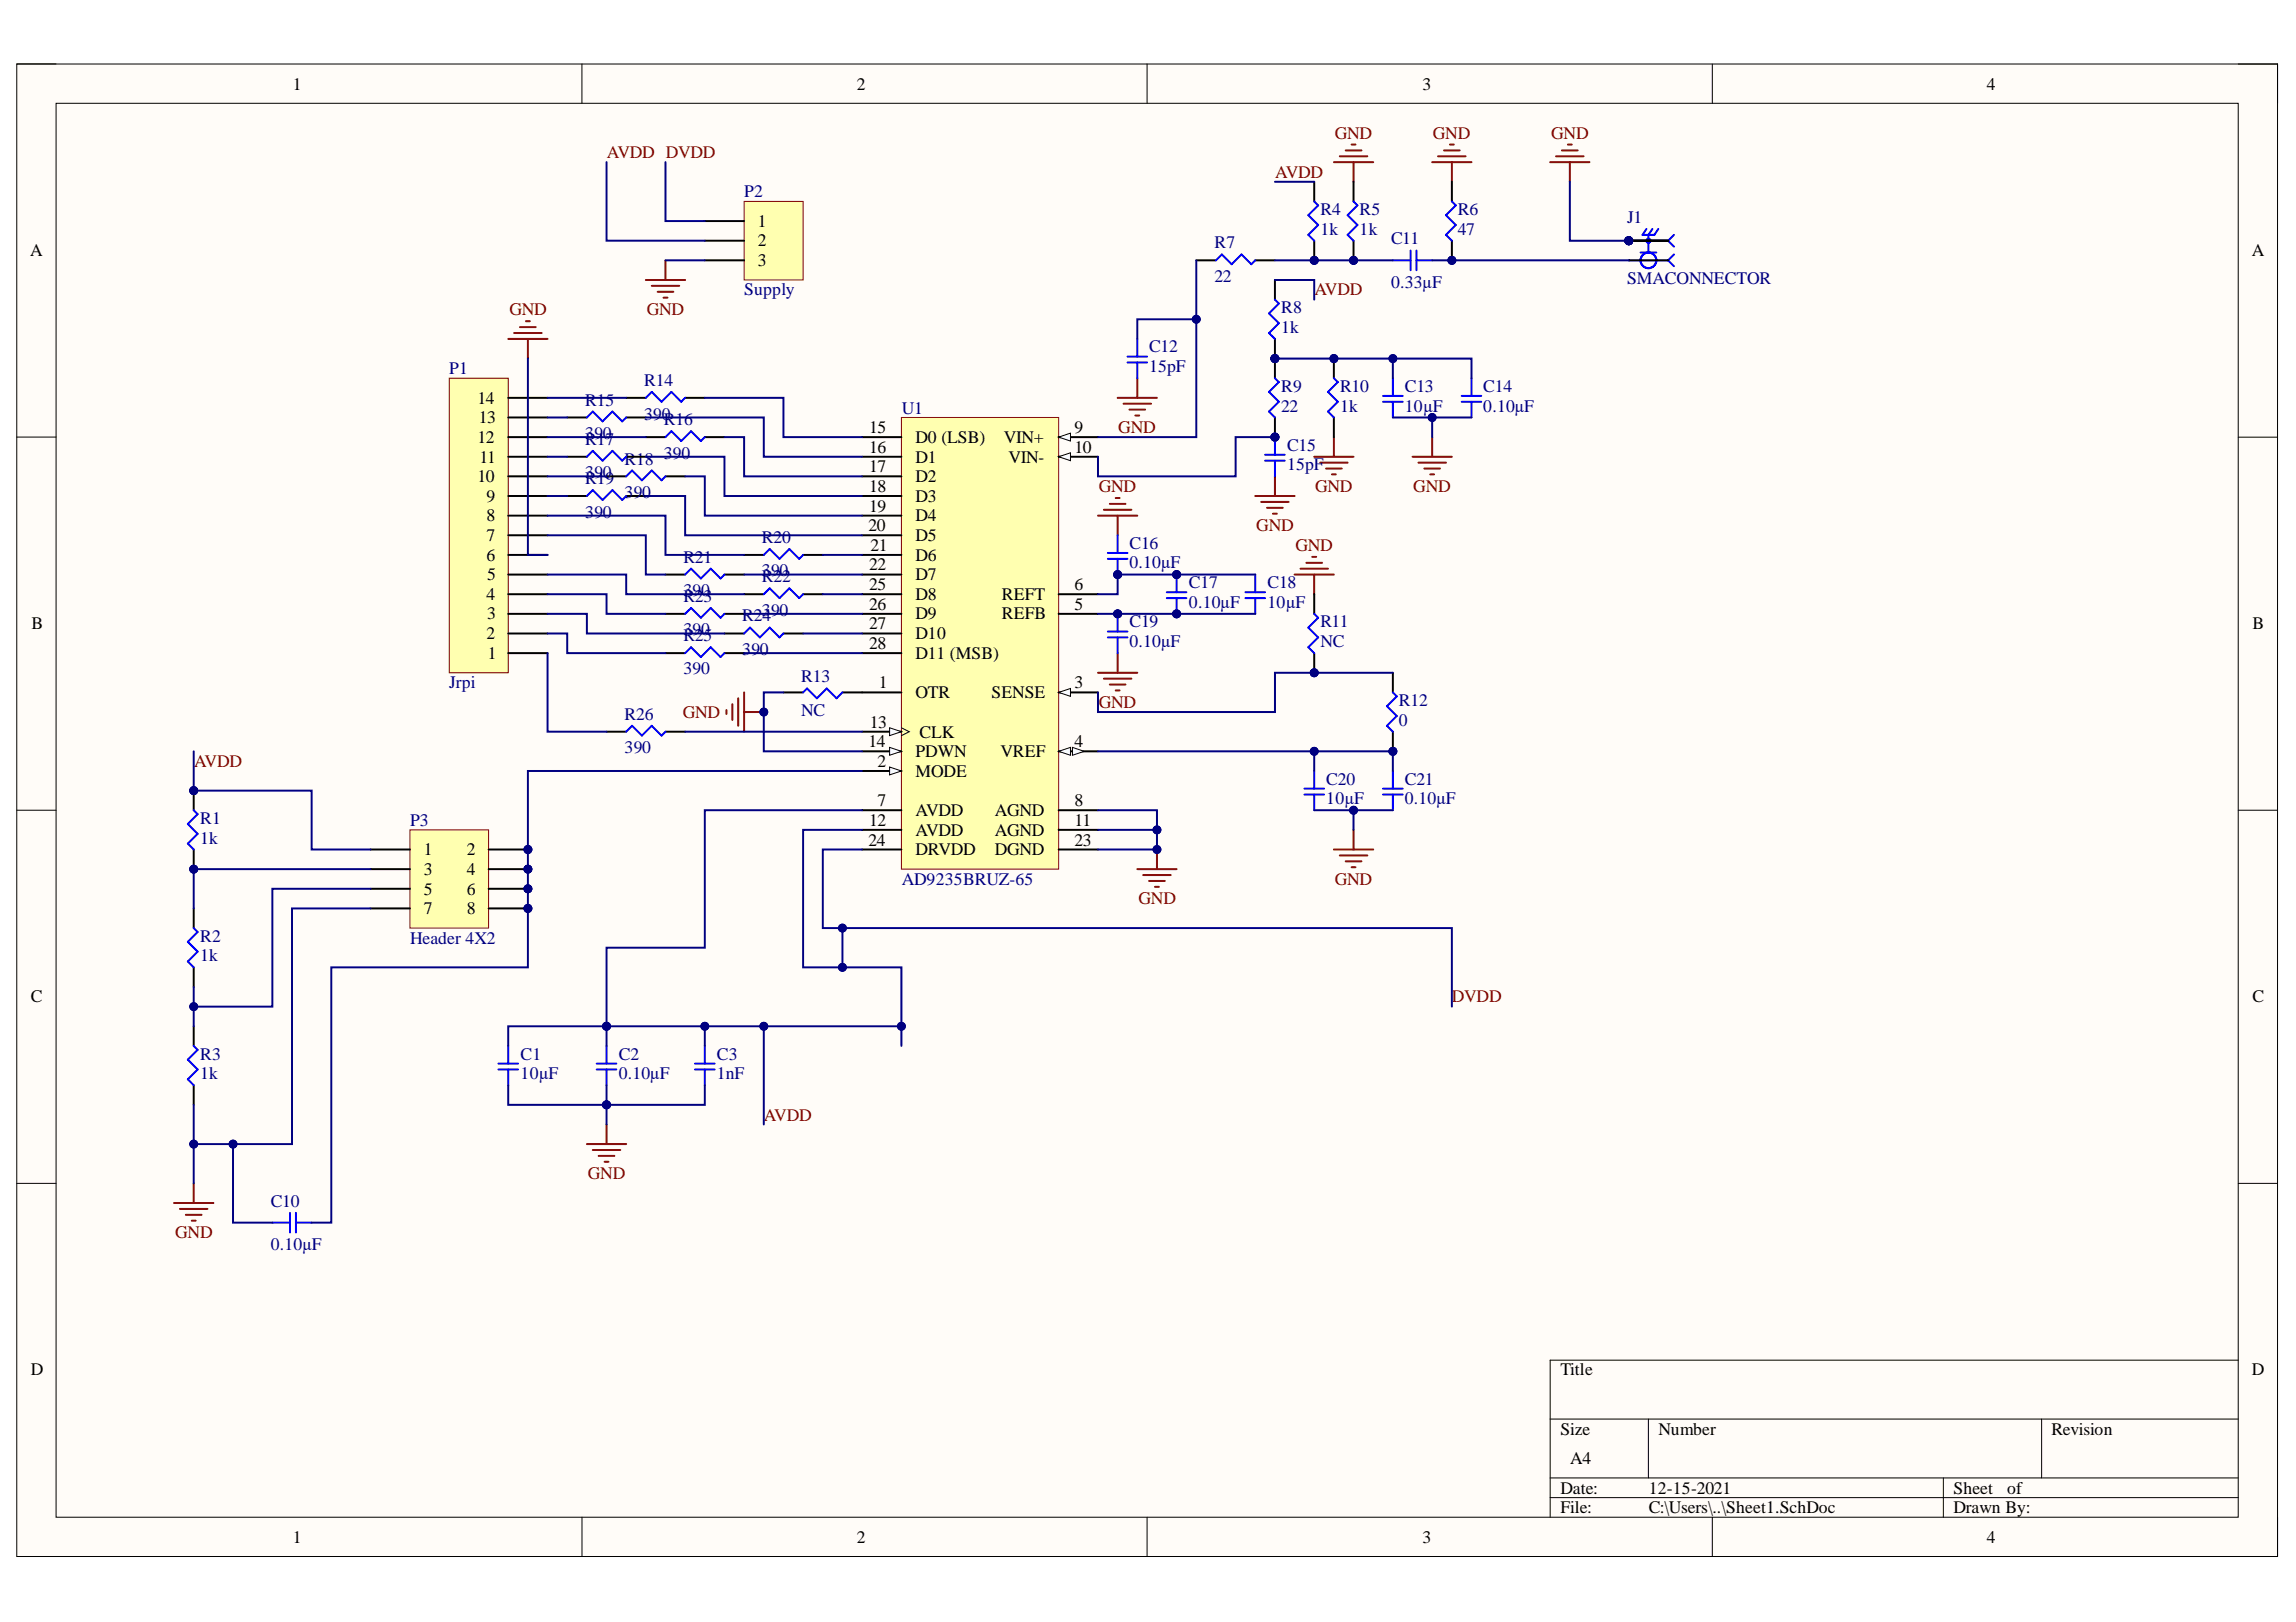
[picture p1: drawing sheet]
<svg xmlns="http://www.w3.org/2000/svg" width="297mm" height="210mm" viewBox="0 0 297 210" stroke-linecap="round" stroke-linejoin="round" font-family="sans-serif">
<defs><g id="words">
<g font-size="2.3">
<text x="37.9" y="11.6">1</text>
<text x="110.8" y="11.6">2</text>
<text x="184" y="11.6">3</text>
<text x="257" y="11.6">4</text>
<text x="98.1" y="29.3">1</text>
<text x="3.9" y="33.2">A</text>
<text x="98.1" y="31.9">2</text>
<text x="98.1" y="34.4">3</text>
<text x="291.3" y="33.2">A</text>
<text x="61.8" y="52.3">14</text>
<text x="61.8" y="57.3">12</text>
<text x="61.9" y="54.8">13</text>
<text x="62" y="59.9">11</text>
<text x="112.4" y="56.1">15</text>
<text x="112.4" y="58.6">16</text>
<text x="118.5" y="57.3">D0 (LSB)</text>
<text x="118.5" y="59.9">D1</text>
<text x="129.9" y="57.3">VIN+</text>
<text x="130.5" y="59.9">VIN-</text>
<text x="139" y="56.1">9</text>
<text x="139" y="58.6">10</text>
<text x="61.8" y="62.4">10</text>
<text x="62.9" y="64.9">9</text>
<text x="112.4" y="61.1">17</text>
<text x="112.4" y="63.7">18</text>
<text x="118.5" y="62.4">D2</text>
<text x="118.5" y="64.9">D3</text>
<text x="62.9" y="70">7</text>
<text x="62.9" y="67.5">8</text>
<text x="112.4" y="68.7">20</text>
<text x="112.4" y="66.2">19</text>
<text x="112.6" y="71.3">21</text>
<text x="118.5" y="67.5">D4</text>
<text x="118.5" y="70">D5</text>
<text x="62.9" y="77.6">4</text>
<text x="62.9" y="72.6">6</text>
<text x="63" y="75.1">5</text>
<text x="112.4" y="73.8">22</text>
<text x="112.4" y="76.4">25</text>
<text x="118.5" y="72.6">D6</text>
<text x="118.5" y="75.1">D7</text>
<text x="118.5" y="77.6">D8</text>
<text x="129.6" y="77.6">REFT</text>
<text x="139" y="76.4">6</text>
<text x="4.1" y="81.4">B</text>
<text x="62.9" y="82.7">2</text>
<text x="63" y="80.2">3</text>
<text x="112.4" y="78.9">26</text>
<text x="112.4" y="81.4">27</text>
<text x="112.4" y="84">28</text>
<text x="118.5" y="80.2">D9</text>
<text x="118.5" y="82.7">D10</text>
<text x="129.6" y="80.2">REFB</text>
<text x="139" y="78.9">5</text>
<text x="291.4" y="81.4">B</text>
<text x="63.1" y="85.2">1</text>
<text x="113.7" y="89">1</text>
<text x="118.5" y="85.2">D11 (MSB)</text>
<text x="139" y="89">3</text>
<text x="112.5" y="94.2">13</text>
<text x="118.5" y="90.3">OTR</text>
<text x="119" y="95.5">CLK</text>
<text x="128.3" y="90.3">SENSE</text>
<text x="112.4" y="96.7">14</text>
<text x="113.5" y="99.3">2</text>
<text x="118.5" y="100.5">MODE</text>
<text x="118.5" y="98">PDWN</text>
<text x="129.5" y="98">VREF</text>
<text x="139" y="96.7">4</text>
<text x="112.4" y="106.9">12</text>
<text x="113.5" y="104.3">7</text>
<text x="118.5" y="105.6">AVDD</text>
<text x="128.7" y="105.6">AGND</text>
<text x="139" y="104.3">8</text>
<text x="139" y="106.9">11</text>
<text x="54.8" y="110.7">1</text>
<text x="54.8" y="113.2">3</text>
<text x="60.4" y="110.7">2</text>
<text x="60.4" y="113.2">4</text>
<text x="112.4" y="109.4">24</text>
<text x="118.5" y="108.1">AVDD</text>
<text x="118.5" y="110.7">DRVDD</text>
<text x="128.7" y="108.1">AGND</text>
<text x="128.7" y="110.7">DGND</text>
<text x="139" y="109.4">23</text>
<text x="54.8" y="115.8">5</text>
<text x="54.8" y="118.3">7</text>
<text x="60.4" y="115.8">6</text>
<text x="60.4" y="118.3">8</text>
<text x="4" y="129.7">C</text>
<text x="291.4" y="129.7">C</text>
<text x="4" y="178">D</text>
<text x="201.9" y="178">Title</text>
<text x="291.3" y="178">D</text>
<text x="201.9" y="185.7">Size</text>
<text x="214.6" y="185.7">Number</text>
<text x="265.4" y="185.7">Revision</text>
<text x="203.1" y="189.5">A4</text>
<text x="201.9" y="193.3">Date:</text>
<text x="201.9" y="195.8">File:</text>
<text x="213.3" y="193.3">12-15-2021</text>
<text x="213.3" y="195.8">C:\Users\..\Sheet1.SchDoc</text>
<text x="252.7" y="193.3">Sheet</text>
<text x="252.7" y="195.8">Drawn By:</text>
<text x="259.7" y="193.3">of</text>
<text x="37.9" y="199.6">1</text>
<text x="110.8" y="199.6">2</text>
<text x="184" y="199.6">3</text>
<text x="257" y="199.6">4</text>
</g>
<g font-size="2.3" fill="#800000">
<text x="172.7" y="17.9">GND</text>
<text x="185.4" y="17.9">GND</text>
<text x="200.7" y="17.9">GND</text>
<text x="78.5" y="20.5">AVDD DVDD</text>
<text x="165" y="23">AVDD</text>
<text x="65.9" y="40.8">GND</text>
<text x="83.7" y="40.8">GND</text>
<text x="170.1" y="38.2">AVDD</text>
<text x="144.7" y="56.1">GND</text>
<text x="142.1" y="63.7">GND</text>
<text x="170.1" y="63.7">GND</text>
<text x="182.8" y="63.7">GND</text>
<text x="162.5" y="68.7">GND</text>
<text x="167.6" y="71.3">GND</text>
<text x="88.3" y="92.9">GND</text>
<text x="142.1" y="91.6">GND</text>
<text x="25.1" y="99.3">AVDD</text>
<text x="147.3" y="117">GND</text>
<text x="172.7" y="114.5">GND</text>
<text x="187.8" y="129.7">DVDD</text>
<text x="98.8" y="145">AVDD</text>
<text x="76.1" y="152.6">GND</text>
<text x="22.7" y="160.2">GND</text>
</g>
<g font-size="2.3" fill="#000080">
<text x="96.3" y="25.5">P2</text>
<text x="170.8" y="27.8">R4</text>
<text x="175.9" y="27.8">R5</text>
<text x="188.6" y="27.8">R6</text>
<text x="210.5" y="28.8">J1</text>
<text x="157.1" y="32.1">R7</text>
<text x="170.8" y="30.4">1k</text>
<text x="175.9" y="30.4">1k</text>
<text x="180" y="31.6">C11</text>
<text x="188.6" y="30.4">47</text>
<text x="96.3" y="38.2">Supply</text>
<text x="157.1" y="36.4">22</text>
<text x="165.7" y="40.5">R8</text>
<text x="180" y="37.2">0.33µF</text>
<text x="210.5" y="36.7">SMACONNECTOR</text>
<text x="148.7" y="45.6">C12</text>
<text x="165.7" y="43">1k</text>
<text x="58.1" y="48.4">P1</text>
<text x="75.7" y="52.5">R15</text>
<text x="83.3" y="50">R14</text>
<text x="116.7" y="53.5">U1</text>
<text x="148.7" y="48.1">15pF</text>
<text x="165.7" y="50.7">R9</text>
<text x="165.7" y="53.3">22</text>
<text x="173.4" y="50.7">R10</text>
<text x="173.4" y="53.3">1k</text>
<text x="181.7" y="50.7">C13</text>
<text x="181.7" y="53.3">10µF</text>
<text x="191.9" y="50.7">C14</text>
<text x="191.9" y="53.3">0.10µF</text>
<text x="75.7" y="57.6">R17</text>
<text x="75.7" y="56.8">390</text>
<text x="83.3" y="54.3">390</text>
<text x="85.9" y="55.1">R16</text>
<text x="85.9" y="59.4">390</text>
<text x="166.5" y="58.3">C15</text>
<text x="75.7" y="62.7">R19</text>
<text x="75.7" y="61.9">390</text>
<text x="80.8" y="60.1">R18</text>
<text x="80.8" y="64.4">390</text>
<text x="166.5" y="60.9">15pF</text>
<text x="75.7" y="67">390</text>
<text x="98.6" y="70.3">R20</text>
<text x="146.1" y="71">C16</text>
<text x="88.4" y="77.9">R23</text>
<text x="88.4" y="72.8">R21</text>
<text x="88.4" y="77.1">390</text>
<text x="98.6" y="75.3">R22</text>
<text x="98.6" y="74.6">390</text>
<text x="146.1" y="73.6">0.10µF</text>
<text x="153.8" y="76.1">C17</text>
<text x="164" y="76.1">C18</text>
<text x="88.4" y="83">R25</text>
<text x="88.4" y="82.2">390</text>
<text x="96" y="80.4">R24</text>
<text x="98.6" y="79.7">390</text>
<text x="146.1" y="81.2">C19</text>
<text x="146.1" y="83.7">0.10µF</text>
<text x="153.8" y="78.6">0.10µF</text>
<text x="164" y="78.6">10µF</text>
<text x="170.8" y="81.2">R11</text>
<text x="170.8" y="83.7">NC</text>
<text x="58.1" y="89">Jrpi</text>
<text x="88.4" y="87.3">390</text>
<text x="96" y="84.7">390</text>
<text x="103.6" y="88.3">R13</text>
<text x="80.8" y="93.2">R26</text>
<text x="103.6" y="92.7">NC</text>
<text x="181" y="91.3">R12</text>
<text x="181" y="93.9">0</text>
<text x="80.8" y="97.5">390</text>
<text x="171.6" y="101.6">C20</text>
<text x="181.7" y="101.6">C21</text>
<text x="25.9" y="106.6">R1</text>
<text x="53" y="106.9">P3</text>
<text x="171.6" y="104.1">10µF</text>
<text x="181.7" y="104.1">0.10µF</text>
<text x="25.9" y="109.2">1k</text>
<text x="116.7" y="114.5">AD9235BRUZ-65</text>
<text x="25.9" y="121.8">R2</text>
<text x="25.9" y="124.4">1k</text>
<text x="53" y="122.1">Header 4X2</text>
<text x="25.9" y="137.1">R3</text>
<text x="67.3" y="137.1">C1</text>
<text x="80" y="137.1">C2</text>
<text x="92.7" y="137.1">C3</text>
<text x="25.9" y="139.7">1k</text>
<text x="67.3" y="139.7">10µF</text>
<text x="80" y="139.7">0.10µF</text>
<text x="92.7" y="139.7">1nF</text>
<text x="35" y="156.2">C10</text>
<text x="35" y="161.8">0.10µF</text>
</g>
</g></defs>
<path d="M2.2 8.3h292.5v193.1h-292.5z" fill-rule="evenodd" fill="#fffcf8"/>
<path d="M2.2 8.3h292.5v193.1h-292.5z" fill="none" stroke="#000" stroke-width=".13"/>
<path d="M7.3 13.4h282.3v182.9h-282.3z" fill-rule="evenodd" fill="#fffcf8"/>
<g fill="none" stroke="#000" stroke-width=".13">
<path d="M2.2 8.3h5.1M7.3 13.4h282.3v182.9h-282.3zM75.3 8.3v5.1M148.4 8.3v5.1M221.5 8.3v5.1M289.6 8.3h5.1v5.1M2.2 56.6h5.1M289.6 56.6h5.1M2.2 104.9h5.1M289.6 104.9h5.1M2.2 153.1h5.1M289.6 153.1h5.1"/>
<path d="M289.6 176h-89.1v20.3M75.3 196.3v5.1M148.4 196.3v5.1M200.5 183.6h89.1M200.5 191.3h89.1M200.5 193.8h89.1M213.3 183.6v7.7M221.5 196.3v5.1M251.4 191.3v5M264.1 183.6v7.7M294.7 196.3v5.1"/>
</g>
<path d="M116.6 54h20.4v58.5h-20.4z" fill-rule="evenodd" fill="#ffffb0"/>
<path d="M116.6 54h20.4v58.5h-20.4z" fill="none" stroke="#800000" stroke-width=".13"/>
<path d="M111.5 89.6h5.1M111.5 99.8h5.1" fill="none" stroke="#000" stroke-width=".25"/>
<path d="M115.1 99.3l1.5 .5-1.5 .5z" fill="#f8fcff"/>
<path d="M115.1 99.3l1.5 .5-1.5 .5z" fill="none" stroke="#000" stroke-width=".13"/>
<path d="M137 89.6h5" fill="none" stroke="#000" stroke-width=".25"/>
<path d="M137 89.6l1.5-.5v1z" fill="#f8fcff"/>
<path d="M137 89.6l1.5-.5v1z" fill="none" stroke="#000" stroke-width=".13"/>
<path d="M137 97.2h5" fill="none" stroke="#000" stroke-width=".25"/>
<path d="M137 97.2l1.5-.5v1z" fill="#f8fcff"/>
<path d="M137 97.2l1.5-.5v1z" fill="none" stroke="#000" stroke-width=".13"/>
<path d="M138.7 96.7l1.6 .5-1.6 .5z" fill="#f8fcff"/>
<path d="M138.7 96.7l1.6 .5-1.6 .5z" fill="none" stroke="#000" stroke-width=".13"/>
<path d="M137 56.6h5M137 79.4h5M137 76.9h5M111.5 104.9h5.1M137 104.9h5" fill="none" stroke="#000" stroke-width=".25"/>
<path d="M137 56.6l1.5-.5v1z" fill="#f8fcff"/>
<path d="M137 56.6l1.5-.5v1z" fill="none" stroke="#000" stroke-width=".13"/>
<path d="M137 59.1h5" fill="none" stroke="#000" stroke-width=".25"/>
<path d="M137 59.1l1.5-.5v1z" fill="#f8fcff"/>
<path d="M137 59.1l1.5-.5v1z" fill="none" stroke="#000" stroke-width=".13"/>
<path d="M111.5 94.7h5.1M111.5 107.4h5.1M137 107.4h5" fill="none" stroke="#000" stroke-width=".25"/>
<path d="M115.1 94.2l1.5 .5-1.5 .5z" fill="#f8fcff"/>
<path d="M115.1 94.2l1.5 .5-1.5 .5zM116.6 94.2l1 .5-1 .5" fill="none" stroke="#000" stroke-width=".13"/>
<path d="M111.5 97.2h5.1" fill="none" stroke="#000" stroke-width=".25"/>
<path d="M115.1 96.7l1.5 .5-1.5 .5z" fill="#f8fcff"/>
<path d="M115.1 96.7l1.5 .5-1.5 .5z" fill="none" stroke="#000" stroke-width=".13"/>
<g fill="none" stroke="#000" stroke-width=".25">
<path d="M111.5 56.6h5.1M111.5 59.1h5.1M111.5 61.6h5.1M111.5 64.2h5.1M111.5 66.7h5.1M111.5 69.3h5.1M111.5 71.8h5.1M111.5 74.4h5.1M111.5 76.9h5.1M111.5 79.4h5.1M111.5 82h5.1M111.5 84.5h5.1"/>
<path d="M111.5 109.9h5.1M137 109.9h5"/>
</g>
<path d="M147.1 112.5h5.1M147.9 113.2h3.6M148.7 114h2M149.4 114.8h.5M149.7 109.9v2.6" fill="none" stroke="#800000" stroke-width=".25"/>
<circle cx="149.7" cy="109.9" r=".51" fill="#000080"/>
<circle cx="149.7" cy="109.9" r=".51" fill="none" stroke="#000080" stroke-width=".13"/>
<g fill="none" stroke="#800000" stroke-width=".25">
<path d="M83.6 36.2h5M84.3 37h3.6M85.1 37.8h2M85.8 38.5h.6M86.1 33.7v2.5M142 66.7h5.1M142.8 66h3.6M143.6 65.2h2M144.3 64.4h.5M144.6 66.7v2.6M167.5 74.4h5.1M168.2 73.6h3.6"/>
<path d="M169 72.8h2M169.8 72.1h.5M170 74.4v2.5M94 91.9v.5M94.7 91.1v2.1M95.5 90.4v3.5M96.3 89.6v5.1M96.3 92.1h2.5M142 87.1h5.1M142.8 87.8h3.6M143.6 88.6h2M144.3 89.4h.5"/>
<path d="M144.6 84.5v2.6M172.6 109.9h5.1M173.3 110.7h3.6M174.1 111.5h2M174.9 112.2h.5M175.1 107.4v2.5M22.5 155.7h5.1M23.3 156.4h3.5M24 157.2h2.1M24.8 158h.5M25.1 153.1v2.6M75.9 148.1h5.1"/>
<path d="M76.7 148.8h3.5M77.4 149.6h2.1M78.2 150.3h.5M78.5 145.5v2.6"/>
</g>
<circle cx="98.8" cy="92.1" r=".51" fill="#000080"/>
<circle cx="98.8" cy="92.1" r=".51" fill="none" stroke="#000080" stroke-width=".13"/>
<g fill="none" stroke="#800000" stroke-width=".25">
<path d="M174.1 19.5h2M174.9 18.7h.5M186.8 19.5h2M187.6 18.7h.5M202.1 19.5h2M202.8 18.7h.5M172.6 21h5.1M173.3 20.2h3.6M175.1 21v2.5M185.3 21h5.1M186 20.2h3.6M187.8 21v2.5"/>
<path d="M200.5 21h5.1M201.3 20.2h3.6M203.1 21v2.5M144.6 51.5h5.1M145.4 52.2h3.5M146.1 53h2.1M146.9 53.8h.5M147.1 48.9v2.6M170 59.1h5.1M170.8 59.9h3.5M172.6 56.6v2.5M182.7 59.1h5.1"/>
<path d="M183.5 59.9h3.6M185.3 56.6v2.5M162.4 64.2h5.1M163.2 65h3.5M163.9 65.7h2.1M164.7 66.5h.5M164.9 61.6v2.6M171.6 60.6h2M172.3 61.4h.5M184.3 60.6h2M185 61.4h.5"/>
</g>
<path d="M58.1 48.9h7.7v38.2h-7.7z" fill-rule="evenodd" fill="#ffffb0"/>
<path d="M58.1 48.9h7.7v38.2h-7.7z" fill="none" stroke="#800000" stroke-width=".13"/>
<g fill="none" stroke="#000" stroke-width=".25">
<path d="M65.8 59.1h5M65.8 56.6h5M65.8 54h5M65.8 51.5h5M65.8 79.4h5M65.8 76.9h5M65.8 74.4h5M65.8 71.8h5M65.8 69.3h5M65.8 66.7h5M65.8 64.2h5M65.8 61.6h5"/>
<path d="M65.8 84.5h5M65.8 82h5"/>
</g>
<path d="M65.8 43.9h5M66.5 43.1h3.6M67.3 42.3h2M68 41.6h.5M68.3 43.9v2.5" fill="none" stroke="#800000" stroke-width=".25"/>
<path d="M96.3 26.1h7.6v10.1h-7.6z" fill-rule="evenodd" fill="#ffffb0"/>
<path d="M96.3 26.1h7.6v10.1h-7.6z" fill="none" stroke="#800000" stroke-width=".13"/>
<path d="M91.2 28.6h5.1M91.2 31.1h5.1M91.2 33.7h5.1" fill="none" stroke="#000" stroke-width=".25"/>
<circle cx="68.3" cy="109.9" r=".51" fill="#000080"/>
<circle cx="68.3" cy="109.9" r=".51" fill="none" stroke="#000080" stroke-width=".13"/>
<circle cx="68.3" cy="112.5" r=".51" fill="#000080"/>
<circle cx="68.3" cy="112.5" r=".51" fill="none" stroke="#000080" stroke-width=".13"/>
<circle cx="68.3" cy="115" r=".51" fill="#000080"/>
<circle cx="68.3" cy="115" r=".51" fill="none" stroke="#000080" stroke-width=".13"/>
<circle cx="68.3" cy="117.6" r=".51" fill="#000080"/>
<circle cx="68.3" cy="117.6" r=".51" fill="none" stroke="#000080" stroke-width=".13"/>
<path d="M53 107.4h10.2v12.7h-10.2z" fill-rule="evenodd" fill="#ffffb0"/>
<path d="M53 107.4h10.2v12.7h-10.2z" fill="none" stroke="#800000" stroke-width=".13"/>
<path d="M47.9 109.9h5.1M63.2 109.9h5.1" fill="none" stroke="#000" stroke-width=".25"/>
<circle cx="68.3" cy="109.9" r=".51" fill="#000080"/>
<circle cx="68.3" cy="109.9" r=".51" fill="none" stroke="#000080" stroke-width=".13"/>
<path d="M47.9 112.5h5.1M63.2 112.5h5.1" fill="none" stroke="#000" stroke-width=".25"/>
<circle cx="68.3" cy="112.5" r=".51" fill="#000080"/>
<circle cx="68.3" cy="112.5" r=".51" fill="none" stroke="#000080" stroke-width=".13"/>
<path d="M47.9 115h5.1M63.2 115h5.1" fill="none" stroke="#000" stroke-width=".25"/>
<circle cx="68.3" cy="115" r=".51" fill="#000080"/>
<circle cx="68.3" cy="115" r=".51" fill="none" stroke="#000080" stroke-width=".13"/>
<path d="M47.9 117.6h5.1M63.2 117.6h5.1" fill="none" stroke="#000" stroke-width=".25"/>
<circle cx="68.3" cy="117.6" r=".51" fill="#000080"/>
<circle cx="68.3" cy="117.6" r=".51" fill="none" stroke="#000080" stroke-width=".13"/>
<circle cx="210.7" cy="31.2" r=".51" fill="#000080"/>
<circle cx="210.7" cy="31.2" r=".51" fill="none" stroke="#000080" stroke-width=".13"/>
<circle cx="210.7" cy="31.2" r=".51" fill="#000080"/>
<circle cx="210.7" cy="31.2" r=".51" fill="none" stroke="#000080" stroke-width=".13"/>
<circle cx="210.7" cy="31.2" r=".51" fill="#000080"/>
<circle cx="210.7" cy="31.2" r=".51" fill="none" stroke="#000080" stroke-width=".13"/>
<circle cx="210.7" cy="31.2" r=".51" fill="#000080"/>
<circle cx="210.7" cy="31.2" r=".51" fill="none" stroke="#000080" stroke-width=".13"/>
<g fill="none" stroke="#00f" stroke-width=".25">
<path d="M210.7 31.2h5.1M210.7 33.7h5.1M212.2 32.7h2.1M213 29.6l-.5 .8h1.5l.5-.8M213.8 29.6l-.5 .8v2.3M215.8 33.7l.8 .8M215.8 31.2l.8 .7M216.6 32.9l-.8 .8M216.6 30.4l-.8 .8"/>
<circle cx="213.3" cy="33.7" r="1.02"/>
<circle cx="213.3" cy="31.2" r=".26"/>
</g>
<path d="M210.7 33.7h5.1M210.7 31.2h5.1" fill="none" stroke="#000" stroke-width=".25"/>
<circle cx="210.7" cy="31.2" r=".51" fill="#000080"/>
<circle cx="210.7" cy="31.2" r=".51" fill="none" stroke="#000080" stroke-width=".13"/>
<path d="M210.7 31.2h5.1" fill="none" stroke="#000" stroke-width=".25"/>
<circle cx="210.7" cy="31.2" r=".51" fill="#000080"/>
<circle cx="210.7" cy="31.2" r=".51" fill="none" stroke="#000080" stroke-width=".13"/>
<path d="M210.7 31.2h5.1" fill="none" stroke="#000" stroke-width=".25"/>
<circle cx="210.7" cy="31.2" r=".51" fill="#000080"/>
<circle cx="210.7" cy="31.2" r=".51" fill="none" stroke="#000080" stroke-width=".13"/>
<path d="M210.7 31.2h5.1" fill="none" stroke="#000" stroke-width=".25"/>
<circle cx="210.7" cy="31.2" r=".51" fill="#000080"/>
<circle cx="210.7" cy="31.2" r=".51" fill="none" stroke="#000080" stroke-width=".13"/>
<circle cx="25.1" cy="102.3" r=".51" fill="#000080"/>
<circle cx="25.1" cy="102.3" r=".51" fill="none" stroke="#000080" stroke-width=".13"/>
<circle cx="25.1" cy="112.5" r=".51" fill="#000080"/>
<circle cx="25.1" cy="112.5" r=".51" fill="none" stroke="#000080" stroke-width=".13"/>
<path d="M25.1 102.3v2.6" fill="none" stroke="#000" stroke-width=".25"/>
<circle cx="25.1" cy="102.3" r=".51" fill="#000080"/>
<circle cx="25.1" cy="102.3" r=".51" fill="none" stroke="#000080" stroke-width=".13"/>
<path d="M25.1 109.9v2.6" fill="none" stroke="#000" stroke-width=".25"/>
<circle cx="25.1" cy="112.5" r=".51" fill="#000080"/>
<circle cx="25.1" cy="112.5" r=".51" fill="none" stroke="#000080" stroke-width=".13"/>
<g fill="none" stroke="#00f" stroke-width=".25">
<path d="M75.9 59.1l.8-.8 1.3 1.3 1.2-1.3 1.3 1.3 .5-.5M75.9 54l.8-.7 1.3 1.2 1.2-1.2 1.3 1.2 .5-.5M83.6 51.5l.7-.8 1.3 1.3 1.3-1.3 1.2 1.3 .5-.5M86.1 56.6l.8-.8 1.2 1.3 1.3-1.3 1.3 1.3 .5-.5M75.9 64.2l.8-.8 1.3 1.3 1.2-1.3 1.3 1.3 .5-.5M81 61.6l.8-.7 1.2 1.3 1.3-1.3 1.3 1.3 .5-.6M88.6 74.4l.8-.8 1.3 1.3 1.2-1.3 1.3 1.3 .5-.5M88.6 79.4l.8-.7 1.3 1.2 1.2-1.2 1.3 1.2 .5-.5M98.8 76.9l.8-.8 1.2 1.3 1.3-1.3 1.3 1.3 .5-.5M98.8 71.8l.8-.7 1.2 1.2 1.3-1.2 1.3 1.2 .5-.5M81 94.7l.8-.8 1.2 1.3 1.3-1.3 1.3 1.3 .5-.5M88.6 84.5l.8-.7 1.3 1.2 1.2-1.2 1.3 1.2 .5-.5"/>
<path d="M96.3 82l.7-.8 1.3 1.3 1.3-1.3 1.2 1.3 .6-.5M25.1 104.9l.5 .5-1.3 1.2 1.3 1.3-1.3 1.3 .8 .7M25.1 120.1l.5 .5-1.3 1.3 1.3 1.3-1.3 1.2 .8 .8M25.1 135.4l.5 .5-1.3 1.2 1.3 1.3-1.3 1.3 .8 .7"/>
</g>
<g fill="none" stroke="#000" stroke-width=".25">
<path d="M73.4 59.1h2.5M73.4 54h2.5M81 59.1h2.6M81 54h2.6M81 51.5h2.6M83.6 56.6h2.5M88.6 51.5h2.6M91.2 56.6h2.5M73.4 64.2h2.5M78.5 61.6h2.5M81 64.2h2.6M86.1 79.4h2.5"/>
<path d="M86.1 74.4h2.5M86.1 61.6h2.5M93.7 79.4h2.6M93.7 74.4h2.6M96.3 76.9h2.5M96.3 71.8h2.5M103.9 76.9h2.5M103.9 71.8h2.5M78.5 94.7h2.5M86.1 94.7h2.5M86.1 84.5h2.5M93.7 84.5h2.6"/>
<path d="M93.7 82h2.6M101.4 82h2.5M25.1 117.6v2.5M25.1 125.2v2.5M25.1 132.8v2.6M25.1 140.4v2.6"/>
</g>
<circle cx="170" cy="87.1" r=".51" fill="#000080"/>
<circle cx="170" cy="87.1" r=".51" fill="none" stroke="#000080" stroke-width=".13"/>
<path d="M170 76.9v2.5M170 84.5v2.6" fill="none" stroke="#000" stroke-width=".25"/>
<circle cx="170" cy="87.1" r=".51" fill="#000080"/>
<circle cx="170" cy="87.1" r=".51" fill="none" stroke="#000080" stroke-width=".13"/>
<path d="M170 79.4l.5 .5-1.2 1.3 1.2 1.3-1.2 1.3 .7 .7" fill="none" stroke="#00f" stroke-width=".25"/>
<circle cx="180.2" cy="97.2" r=".51" fill="#000080"/>
<circle cx="180.2" cy="97.2" r=".51" fill="none" stroke="#000080" stroke-width=".13"/>
<path d="M180.2 87.1v2.5M180.2 94.7v2.5" fill="none" stroke="#000" stroke-width=".25"/>
<circle cx="180.2" cy="97.2" r=".51" fill="#000080"/>
<circle cx="180.2" cy="97.2" r=".51" fill="none" stroke="#000080" stroke-width=".13"/>
<path d="M180.2 89.6l.5 .5-1.3 1.3 1.3 1.3-1.3 1.2 .8 .8" fill="none" stroke="#00f" stroke-width=".25"/>
<circle cx="172.6" cy="46.4" r=".51" fill="#000080"/>
<circle cx="172.6" cy="46.4" r=".51" fill="none" stroke="#000080" stroke-width=".13"/>
<path d="M172.6 46.4v2.5" fill="none" stroke="#000" stroke-width=".25"/>
<circle cx="172.6" cy="46.4" r=".51" fill="#000080"/>
<circle cx="172.6" cy="46.4" r=".51" fill="none" stroke="#000080" stroke-width=".13"/>
<path d="M172.6 54v2.6" fill="none" stroke="#000" stroke-width=".25"/>
<path d="M172.6 48.9l.5 .5-1.3 1.3 1.3 1.3-1.3 1.3 .8 .7" fill="none" stroke="#00f" stroke-width=".25"/>
<circle cx="164.9" cy="46.4" r=".51" fill="#000080"/>
<circle cx="164.9" cy="46.4" r=".51" fill="none" stroke="#000080" stroke-width=".13"/>
<path d="M164.9 36.2v2.6M164.9 43.9v2.5" fill="none" stroke="#000" stroke-width=".25"/>
<circle cx="164.9" cy="46.4" r=".51" fill="#000080"/>
<circle cx="164.9" cy="46.4" r=".51" fill="none" stroke="#000080" stroke-width=".13"/>
<path d="M164.9 38.8l.5 .5-1.2 1.3 1.2 1.2-1.2 1.3 .7 .8" fill="none" stroke="#00f" stroke-width=".25"/>
<circle cx="170" cy="33.7" r=".51" fill="#000080"/>
<circle cx="170" cy="33.7" r=".51" fill="none" stroke="#000080" stroke-width=".13"/>
<path d="M170 23.5v2.6M170 31.1v2.6" fill="none" stroke="#000" stroke-width=".25"/>
<circle cx="170" cy="33.7" r=".51" fill="#000080"/>
<circle cx="170" cy="33.7" r=".51" fill="none" stroke="#000080" stroke-width=".13"/>
<path d="M170 26.1l.5 .5-1.2 1.2 1.2 1.3-1.2 1.3 .7 .7" fill="none" stroke="#00f" stroke-width=".25"/>
<circle cx="175.1" cy="33.7" r=".51" fill="#000080"/>
<circle cx="175.1" cy="33.7" r=".51" fill="none" stroke="#000080" stroke-width=".13"/>
<path d="M175.1 23.5v2.6M175.1 31.2v2.5" fill="none" stroke="#000" stroke-width=".25"/>
<circle cx="175.1" cy="33.7" r=".51" fill="#000080"/>
<circle cx="175.1" cy="33.7" r=".51" fill="none" stroke="#000080" stroke-width=".13"/>
<path d="M157.3 33.7l.8-.8 1.2 1.3 1.3-1.3 1.3 1.3 .5-.5M175.1 26.1l.5 .5-1.3 1.2 1.3 1.3-1.3 1.3 .8 .8" fill="none" stroke="#00f" stroke-width=".25"/>
<path d="M154.8 33.7h2.5M162.4 33.7h2.5" fill="none" stroke="#000" stroke-width=".25"/>
<circle cx="164.9" cy="46.4" r=".51" fill="#000080"/>
<circle cx="164.9" cy="46.4" r=".51" fill="none" stroke="#000080" stroke-width=".13"/>
<circle cx="164.9" cy="56.6" r=".51" fill="#000080"/>
<circle cx="164.9" cy="56.6" r=".51" fill="none" stroke="#000080" stroke-width=".13"/>
<path d="M164.9 46.4v2.5" fill="none" stroke="#000" stroke-width=".25"/>
<circle cx="164.9" cy="46.4" r=".51" fill="#000080"/>
<circle cx="164.9" cy="46.4" r=".51" fill="none" stroke="#000080" stroke-width=".13"/>
<path d="M164.9 54v2.6" fill="none" stroke="#000" stroke-width=".25"/>
<circle cx="164.9" cy="56.6" r=".51" fill="#000080"/>
<circle cx="164.9" cy="56.6" r=".51" fill="none" stroke="#000080" stroke-width=".13"/>
<path d="M164.9 48.9l.5 .5-1.2 1.3 1.2 1.3-1.2 1.3 .7 .7" fill="none" stroke="#00f" stroke-width=".25"/>
<circle cx="187.8" cy="33.7" r=".51" fill="#000080"/>
<circle cx="187.8" cy="33.7" r=".51" fill="none" stroke="#000080" stroke-width=".13"/>
<path d="M187.8 23.5v2.6M187.8 31.2v2.5" fill="none" stroke="#000" stroke-width=".25"/>
<circle cx="187.8" cy="33.7" r=".51" fill="#000080"/>
<circle cx="187.8" cy="33.7" r=".51" fill="none" stroke="#000080" stroke-width=".13"/>
<g fill="none" stroke="#00f" stroke-width=".25">
<path d="M187.8 26.1l.5 .5-1.2 1.2 1.2 1.3-1.2 1.3 .7 .8M103.9 89.6l.5-.5 1.3 1.3 1.3-1.3 1.2 1.3 .8-.8M170 99.8v2.3M180.2 99.8v2.3M168.8 102.8h2.5M168.8 102.1h2.5M170 102.8v2.1M178.9 102.8h2.6M178.9 102.1h2.6M180.2 102.8v2.1M64.5 138.4h2.5M64.5 137.6h2.5"/>
<path d="M65.8 135.4v2.2M65.8 138.4v2M77.2 138.4h2.5M77.2 137.6h2.5M78.5 135.4v2.2M78.5 138.4v2M89.9 138.4h2.6M89.9 137.6h2.6M91.2 135.4v2.2M91.2 138.4v2M35.2 158.2h2.3M37.5 157v2.5"/>
<path d="M38.3 157v2.5M38.3 158.2h2"/>
</g>
<path d="M101.4 89.6h2.5M109 89.6h2.5" fill="none" stroke="#000" stroke-width=".25"/>
<circle cx="144.6" cy="74.4" r=".51" fill="#000080"/>
<circle cx="144.6" cy="74.4" r=".51" fill="none" stroke="#000080" stroke-width=".13"/>
<circle cx="144.6" cy="74.4" r=".51" fill="#000080"/>
<circle cx="144.6" cy="74.4" r=".51" fill="none" stroke="#000080" stroke-width=".13"/>
<path d="M143.3 72.3h2.6M143.3 71.6h2.6M144.6 69.3v2.3M144.6 72.3v2.1" fill="none" stroke="#00f" stroke-width=".25"/>
<circle cx="152.2" cy="74.4" r=".51" fill="#000080"/>
<circle cx="152.2" cy="74.4" r=".51" fill="none" stroke="#000080" stroke-width=".13"/>
<circle cx="152.2" cy="79.4" r=".51" fill="#000080"/>
<circle cx="152.2" cy="79.4" r=".51" fill="none" stroke="#000080" stroke-width=".13"/>
<circle cx="152.2" cy="74.4" r=".51" fill="#000080"/>
<circle cx="152.2" cy="74.4" r=".51" fill="none" stroke="#000080" stroke-width=".13"/>
<circle cx="152.2" cy="79.4" r=".51" fill="#000080"/>
<circle cx="152.2" cy="79.4" r=".51" fill="none" stroke="#000080" stroke-width=".13"/>
<path d="M150.9 77.4h2.6M150.9 76.6h2.6M152.2 74.4v2.2M152.2 77.4v2" fill="none" stroke="#00f" stroke-width=".25"/>
<circle cx="144.6" cy="79.4" r=".51" fill="#000080"/>
<circle cx="144.6" cy="79.4" r=".51" fill="none" stroke="#000080" stroke-width=".13"/>
<circle cx="144.6" cy="79.4" r=".51" fill="#000080"/>
<circle cx="144.6" cy="79.4" r=".51" fill="none" stroke="#000080" stroke-width=".13"/>
<g fill="none" stroke="#00f" stroke-width=".25">
<path d="M145.9 46.9h2.5M145.9 46.1h2.5M147.1 43.9v2.2M147.1 46.9v2M178.9 52h2.6M178.9 51.2h2.6M180.2 48.9v2.3M180.2 52v2M189.1 52h2.5M189.1 51.2h2.5M190.4 48.9v2.3M190.4 52v2"/>
<path d="M144.6 79.4v2.3M161.1 77.4h2.6M161.1 76.6h2.6M162.4 74.4v2.2M162.4 77.4v2M143.3 82.5h2.6M143.3 81.7h2.6M144.6 82.5v2"/>
</g>
<path d="M180.2 46.4v2.5" fill="none" stroke="#000080" stroke-width=".25"/>
<circle cx="180.2" cy="46.4" r=".51" fill="#000080"/>
<circle cx="180.2" cy="46.4" r=".51" fill="none" stroke="#000080" stroke-width=".13"/>
<circle cx="164.9" cy="56.6" r=".51" fill="#000080"/>
<circle cx="164.9" cy="56.6" r=".51" fill="none" stroke="#000080" stroke-width=".13"/>
<circle cx="164.9" cy="56.6" r=".51" fill="#000080"/>
<circle cx="164.9" cy="56.6" r=".51" fill="none" stroke="#000080" stroke-width=".13"/>
<path d="M180.2 33.7h2.3M182.5 32.4v2.6M183.3 32.4v2.6M183.3 33.7h2M163.7 59.6h2.5M163.7 58.8h2.5M164.9 56.6v2.2M164.9 59.6v2" fill="none" stroke="#00f" stroke-width=".25"/>
<path d="M47.9 117.6h-10.1v30.5h-12.7v-5.1" fill="none" stroke="#000080" stroke-width=".25"/>
<circle cx="25.1" cy="148.1" r=".51" fill="#000080"/>
<circle cx="25.1" cy="148.1" r=".51" fill="none" stroke="#000080" stroke-width=".13"/>
<circle cx="30.1" cy="148.1" r=".51" fill="#000080"/>
<circle cx="30.1" cy="148.1" r=".51" fill="none" stroke="#000080" stroke-width=".13"/>
<path d="M47.9 115h-12.7v15.3h-10.1" fill="none" stroke="#000080" stroke-width=".25"/>
<circle cx="25.1" cy="130.3" r=".51" fill="#000080"/>
<circle cx="25.1" cy="130.3" r=".51" fill="none" stroke="#000080" stroke-width=".13"/>
<path d="M47.9 112.5h-22.8v5.1" fill="none" stroke="#000080" stroke-width=".25"/>
<circle cx="25.1" cy="112.5" r=".51" fill="#000080"/>
<circle cx="25.1" cy="112.5" r=".51" fill="none" stroke="#000080" stroke-width=".13"/>
<path d="M25.1 97.2v5.1h15.2v7.6h7.6" fill="none" stroke="#000080" stroke-width=".25"/>
<circle cx="25.1" cy="102.3" r=".51" fill="#000080"/>
<circle cx="25.1" cy="102.3" r=".51" fill="none" stroke="#000080" stroke-width=".13"/>
<path d="M30.1 148.1v10.1h5.1" fill="none" stroke="#000080" stroke-width=".25"/>
<circle cx="30.1" cy="148.1" r=".51" fill="#000080"/>
<circle cx="30.1" cy="148.1" r=".51" fill="none" stroke="#000080" stroke-width=".13"/>
<path d="M111.5 99.8h-43.2v25.4h-25.4v33h-2.6" fill="none" stroke="#000080" stroke-width=".25"/>
<circle cx="68.3" cy="117.6" r=".51" fill="#000080"/>
<circle cx="68.3" cy="117.6" r=".51" fill="none" stroke="#000080" stroke-width=".13"/>
<circle cx="68.3" cy="115" r=".51" fill="#000080"/>
<circle cx="68.3" cy="115" r=".51" fill="none" stroke="#000080" stroke-width=".13"/>
<circle cx="68.3" cy="112.5" r=".51" fill="#000080"/>
<circle cx="68.3" cy="112.5" r=".51" fill="none" stroke="#000080" stroke-width=".13"/>
<circle cx="68.3" cy="109.9" r=".51" fill="#000080"/>
<circle cx="68.3" cy="109.9" r=".51" fill="none" stroke="#000080" stroke-width=".13"/>
<path d="M65.8 140.4v2.6h25.4v-2.6" fill="none" stroke="#000080" stroke-width=".25"/>
<circle cx="78.5" cy="143" r=".51" fill="#000080"/>
<circle cx="78.5" cy="143" r=".51" fill="none" stroke="#000080" stroke-width=".13"/>
<path d="M78.5 132.8h-12.7v2.6" fill="none" stroke="#000080" stroke-width=".25"/>
<circle cx="78.5" cy="132.8" r=".51" fill="#000080"/>
<circle cx="78.5" cy="132.8" r=".51" fill="none" stroke="#000080" stroke-width=".13"/>
<g fill="none" stroke="#000080" stroke-width=".25">
<path d="M68.3 46.4v25.4h2.5M70.8 59.1h2.6M70.8 56.6h12.8M70.8 54h2.6M70.8 51.5h10.2M70.8 79.4h5.1v2.6h17.8M70.8 76.9h7.7v2.5h7.6M70.8 74.4h10.2v2.5h15.3M70.8 69.3h12.8v5.1h2.5M70.8 66.7h15.3v5.1h10.2M70.8 64.2h2.6M70.8 61.6h7.7"/>
<path d="M70.8 84.5v10.2h7.7M70.8 82h2.6v2.5h12.7M78.5 132.8h12.7"/>
</g>
<circle cx="91.2" cy="132.8" r=".51" fill="#000080"/>
<circle cx="91.2" cy="132.8" r=".51" fill="none" stroke="#000080" stroke-width=".13"/>
<circle cx="78.5" cy="132.8" r=".51" fill="#000080"/>
<circle cx="78.5" cy="132.8" r=".51" fill="none" stroke="#000080" stroke-width=".13"/>
<path d="M111.5 104.9h-20.3v17.7h-12.7v12.8" fill="none" stroke="#000080" stroke-width=".25"/>
<circle cx="78.5" cy="132.8" r=".51" fill="#000080"/>
<circle cx="78.5" cy="132.8" r=".51" fill="none" stroke="#000080" stroke-width=".13"/>
<path d="M78.5 21v10.1h12.7M86.1 21v7.6h5.1M86.1 33.7h5.1M83.6 59.1h10.1v5.1h17.8M83.6 54h15.2v5.1h12.7M83.6 64.2h5v5.1h22.9M88.6 61.6h2.6v5.1h20.3M88.6 94.7h22.9M91.2 135.4v-2.6h7.6v12.7" fill="none" stroke="#000080" stroke-width=".25"/>
<circle cx="98.8" cy="132.8" r=".51" fill="#000080"/>
<circle cx="98.8" cy="132.8" r=".51" fill="none" stroke="#000080" stroke-width=".13"/>
<circle cx="91.2" cy="132.8" r=".51" fill="#000080"/>
<circle cx="91.2" cy="132.8" r=".51" fill="none" stroke="#000080" stroke-width=".13"/>
<path d="M91.2 51.5h10.2v5.1h10.1M93.7 56.6h2.6v5h15.2M96.3 79.4h15.2M96.3 74.4h15.2M96.3 84.5h15.2M98.8 132.8h17.8" fill="none" stroke="#000080" stroke-width=".25"/>
<circle cx="98.8" cy="132.8" r=".51" fill="#000080"/>
<circle cx="98.8" cy="132.8" r=".51" fill="none" stroke="#000080" stroke-width=".13"/>
<circle cx="116.6" cy="132.8" r=".51" fill="#000080"/>
<circle cx="116.6" cy="132.8" r=".51" fill="none" stroke="#000080" stroke-width=".13"/>
<path d="M101.4 89.6h-2.6v7.6h12.7" fill="none" stroke="#000080" stroke-width=".25"/>
<circle cx="98.8" cy="92.1" r=".51" fill="#000080"/>
<circle cx="98.8" cy="92.1" r=".51" fill="none" stroke="#000080" stroke-width=".13"/>
<path d="M111.5 107.4h-7.6v17.8h12.7v10.2" fill="none" stroke="#000080" stroke-width=".25"/>
<circle cx="109" cy="125.2" r=".51" fill="#000080"/>
<circle cx="109" cy="125.2" r=".51" fill="none" stroke="#000080" stroke-width=".13"/>
<circle cx="116.6" cy="132.8" r=".51" fill="#000080"/>
<circle cx="116.6" cy="132.8" r=".51" fill="none" stroke="#000080" stroke-width=".13"/>
<path d="M103.9 82h7.6M111.5 109.9h-5.1v10.2h81.4v10.2" fill="none" stroke="#000080" stroke-width=".25"/>
<circle cx="109" cy="120.1" r=".51" fill="#000080"/>
<circle cx="109" cy="120.1" r=".51" fill="none" stroke="#000080" stroke-width=".13"/>
<path d="M106.4 76.9h5.1M106.4 71.8h5.1M142 107.4h7.7v2.5h-7.7" fill="none" stroke="#000080" stroke-width=".25"/>
<circle cx="149.7" cy="107.4" r=".51" fill="#000080"/>
<circle cx="149.7" cy="107.4" r=".51" fill="none" stroke="#000080" stroke-width=".13"/>
<circle cx="149.7" cy="109.9" r=".51" fill="#000080"/>
<circle cx="149.7" cy="109.9" r=".51" fill="none" stroke="#000080" stroke-width=".13"/>
<path d="M142 104.9h7.7v2.5" fill="none" stroke="#000080" stroke-width=".25"/>
<circle cx="149.7" cy="107.4" r=".51" fill="#000080"/>
<circle cx="149.7" cy="107.4" r=".51" fill="none" stroke="#000080" stroke-width=".13"/>
<path d="M142 97.2h38.2v2.6" fill="none" stroke="#000080" stroke-width=".25"/>
<circle cx="180.2" cy="97.2" r=".51" fill="#000080"/>
<circle cx="180.2" cy="97.2" r=".51" fill="none" stroke="#000080" stroke-width=".13"/>
<circle cx="170" cy="97.2" r=".51" fill="#000080"/>
<circle cx="170" cy="97.2" r=".51" fill="none" stroke="#000080" stroke-width=".13"/>
<path d="M180.2 87.1h-15.3v5h-22.9v-2.5" fill="none" stroke="#000080" stroke-width=".25"/>
<circle cx="170" cy="87.1" r=".51" fill="#000080"/>
<circle cx="170" cy="87.1" r=".51" fill="none" stroke="#000080" stroke-width=".13"/>
<path d="M142 79.4h20.4" fill="none" stroke="#000080" stroke-width=".25"/>
<circle cx="152.2" cy="79.4" r=".51" fill="#000080"/>
<circle cx="152.2" cy="79.4" r=".51" fill="none" stroke="#000080" stroke-width=".13"/>
<circle cx="144.6" cy="79.4" r=".51" fill="#000080"/>
<circle cx="144.6" cy="79.4" r=".51" fill="none" stroke="#000080" stroke-width=".13"/>
<path d="M162.4 74.4h-17.8v2.5h-2.6" fill="none" stroke="#000080" stroke-width=".25"/>
<circle cx="152.2" cy="74.4" r=".51" fill="#000080"/>
<circle cx="152.2" cy="74.4" r=".51" fill="none" stroke="#000080" stroke-width=".13"/>
<circle cx="144.6" cy="74.4" r=".51" fill="#000080"/>
<circle cx="144.6" cy="74.4" r=".51" fill="none" stroke="#000080" stroke-width=".13"/>
<path d="M164.9 56.6h-5v5h-17.9v-2.5" fill="none" stroke="#000080" stroke-width=".25"/>
<circle cx="164.9" cy="56.6" r=".51" fill="#000080"/>
<circle cx="164.9" cy="56.6" r=".51" fill="none" stroke="#000080" stroke-width=".13"/>
<path d="M154.8 33.7v22.9h-12.8" fill="none" stroke="#000080" stroke-width=".25"/>
<circle cx="154.8" cy="41.3" r=".51" fill="#000080"/>
<circle cx="154.8" cy="41.3" r=".51" fill="none" stroke="#000080" stroke-width=".13"/>
<path d="M154.8 41.3h-7.7v2.6" fill="none" stroke="#000080" stroke-width=".25"/>
<circle cx="154.8" cy="41.3" r=".51" fill="#000080"/>
<circle cx="154.8" cy="41.3" r=".51" fill="none" stroke="#000080" stroke-width=".13"/>
<path d="M164.9 46.4h25.5v2.5" fill="none" stroke="#000080" stroke-width=".25"/>
<circle cx="164.9" cy="46.4" r=".51" fill="#000080"/>
<circle cx="164.9" cy="46.4" r=".51" fill="none" stroke="#000080" stroke-width=".13"/>
<circle cx="172.6" cy="46.4" r=".51" fill="#000080"/>
<circle cx="172.6" cy="46.4" r=".51" fill="none" stroke="#000080" stroke-width=".13"/>
<circle cx="180.2" cy="46.4" r=".51" fill="#000080"/>
<circle cx="180.2" cy="46.4" r=".51" fill="none" stroke="#000080" stroke-width=".13"/>
<path d="M164.9 36.2h5.1v2.6M164.9 33.7h15.3" fill="none" stroke="#000080" stroke-width=".25"/>
<circle cx="175.1" cy="33.7" r=".51" fill="#000080"/>
<circle cx="175.1" cy="33.7" r=".51" fill="none" stroke="#000080" stroke-width=".13"/>
<circle cx="170" cy="33.7" r=".51" fill="#000080"/>
<circle cx="170" cy="33.7" r=".51" fill="none" stroke="#000080" stroke-width=".13"/>
<path d="M164.9 23.5h5.1M170 104.9h10.2" fill="none" stroke="#000080" stroke-width=".25"/>
<circle cx="175.1" cy="104.9" r=".51" fill="#000080"/>
<circle cx="175.1" cy="104.9" r=".51" fill="none" stroke="#000080" stroke-width=".13"/>
<path d="M180.2 54h10.2" fill="none" stroke="#000080" stroke-width=".25"/>
<circle cx="185.3" cy="54" r=".51" fill="#000080"/>
<circle cx="185.3" cy="54" r=".51" fill="none" stroke="#000080" stroke-width=".13"/>
<path d="M185.3 33.7h25.4" fill="none" stroke="#000080" stroke-width=".25"/>
<circle cx="187.8" cy="33.7" r=".51" fill="#000080"/>
<circle cx="187.8" cy="33.7" r=".51" fill="none" stroke="#000080" stroke-width=".13"/>
<path d="M203.1 23.5v7.7h7.6" fill="none" stroke="#000080" stroke-width=".25"/>
<circle cx="210.7" cy="31.2" r=".51" fill="#000080"/>
<circle cx="210.7" cy="31.2" r=".51" fill="none" stroke="#000080" stroke-width=".13"/>
<path d="M25.1 148.1v5" fill="none" stroke="#000080" stroke-width=".25"/>
<circle cx="25.1" cy="148.1" r=".51" fill="#000080"/>
<circle cx="25.1" cy="148.1" r=".51" fill="none" stroke="#000080" stroke-width=".13"/>
<path d="M25.1 127.7v5.1" fill="none" stroke="#000080" stroke-width=".25"/>
<circle cx="25.1" cy="130.3" r=".51" fill="#000080"/>
<circle cx="25.1" cy="130.3" r=".51" fill="none" stroke="#000080" stroke-width=".13"/>
<path d="M78.5 143v2.5" fill="none" stroke="#000080" stroke-width=".25"/>
<circle cx="78.5" cy="143" r=".51" fill="#000080"/>
<circle cx="78.5" cy="143" r=".51" fill="none" stroke="#000080" stroke-width=".13"/>
<path d="M78.5 140.4v2.6" fill="none" stroke="#000080" stroke-width=".25"/>
<circle cx="78.5" cy="143" r=".51" fill="#000080"/>
<circle cx="78.5" cy="143" r=".51" fill="none" stroke="#000080" stroke-width=".13"/>
<path d="M109 120.1v5.1" fill="none" stroke="#000080" stroke-width=".25"/>
<circle cx="109" cy="120.1" r=".51" fill="#000080"/>
<circle cx="109" cy="120.1" r=".51" fill="none" stroke="#000080" stroke-width=".13"/>
<circle cx="109" cy="125.2" r=".51" fill="#000080"/>
<circle cx="109" cy="125.2" r=".51" fill="none" stroke="#000080" stroke-width=".13"/>
<path d="M170 97.2v2.6" fill="none" stroke="#000080" stroke-width=".25"/>
<circle cx="170" cy="97.2" r=".51" fill="#000080"/>
<circle cx="170" cy="97.2" r=".51" fill="none" stroke="#000080" stroke-width=".13"/>
<path d="M175.1 104.9v2.5" fill="none" stroke="#000080" stroke-width=".25"/>
<circle cx="175.1" cy="104.9" r=".51" fill="#000080"/>
<circle cx="175.1" cy="104.9" r=".51" fill="none" stroke="#000080" stroke-width=".13"/>
<path d="M185.3 54v2.6" fill="none" stroke="#000080" stroke-width=".25"/>
<circle cx="185.3" cy="54" r=".51" fill="#000080"/>
<circle cx="185.3" cy="54" r=".51" fill="none" stroke="#000080" stroke-width=".13"/>
<use href="#words"/>
</svg>
